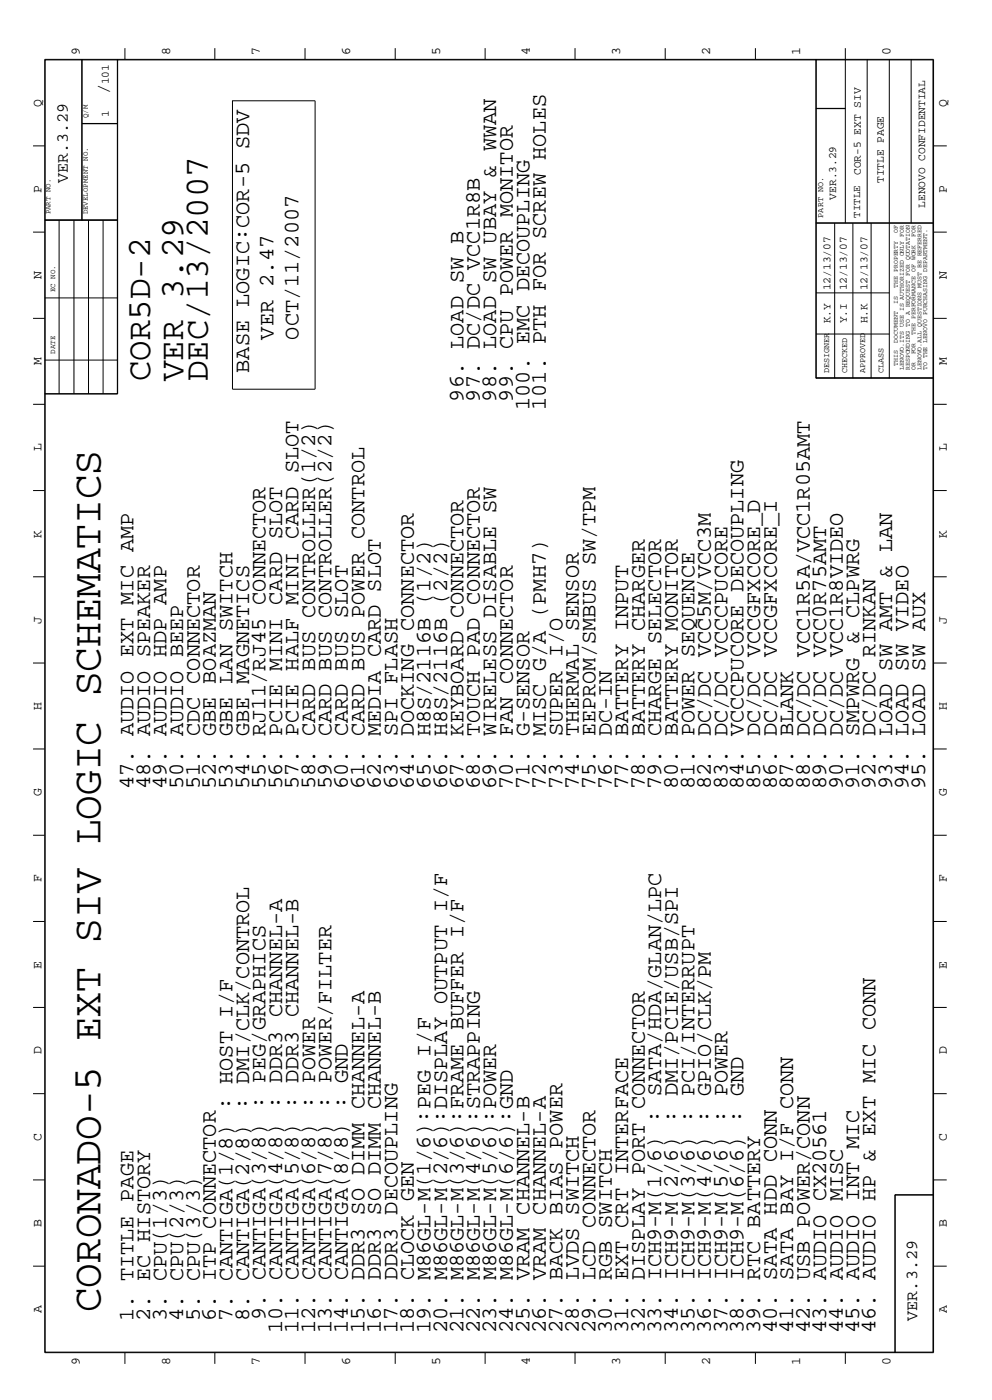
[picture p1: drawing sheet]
<svg xmlns="http://www.w3.org/2000/svg" width="300mm" height="423mm" viewBox="0 0 300 423" stroke-linecap="round" stroke-linejoin="round" font-family="sans-serif">
<defs><g id="words">
<text font-size="12.4" x="30.4" y="396.8" transform="rotate(-90 30.4 396.8)">CORONADO-5 EXT SIV LOGIC SCHEMATICS</text>
<g font-size="10.3">
<text x="45.4" y="115.2" transform="rotate(-90 45.4 115.2)">COR5D-2</text>
<text x="55.4" y="115.2" transform="rotate(-90 55.4 115.2)">VER 3.29</text>
<text x="62.8" y="115.2" transform="rotate(-90 62.8 115.2)">DEC/13/2007</text>
</g>
<g font-size="6.6">
<text x="82.7" y="102.7" transform="rotate(-90 82.7 102.7)">VER 2.47</text>
<text x="90.3" y="102.7" transform="rotate(-90 90.3 102.7)">OCT/11/2007</text>
<text x="75.3" y="112.7" transform="rotate(-90 75.3 112.7)">BASE LOGIC:COR-5 SDV</text>
<text x="140.1" y="121.4" transform="rotate(-90 140.1 121.4)">96. LOAD SW B</text>
<text x="145" y="121.4" transform="rotate(-90 145 121.4)">97. DC/DC VCC1R8B</text>
<text x="150" y="121.4" transform="rotate(-90 150 121.4)">98. LOAD SW UBAY &amp; WWAN</text>
<text x="155" y="121.4" transform="rotate(-90 155 121.4)">99. CPU POWER MONITOR</text>
<text x="160" y="124" transform="rotate(-90 160 124)">100. EMC DECOUPLING</text>
<text x="165" y="124" transform="rotate(-90 165 124)">101. PTH FOR SCREW HOLES</text>
<text x="40.4" y="238.6" transform="rotate(-90 40.4 238.6)">47. AUDIO EXT MIC AMP</text>
<text x="45.4" y="238.6" transform="rotate(-90 45.4 238.6)">48. AUDIO SPEAKER</text>
<text x="50.4" y="238.6" transform="rotate(-90 50.4 238.6)">49. AUDIO HDP AMP</text>
<text x="55.4" y="238.6" transform="rotate(-90 55.4 238.6)">50. AUDIO BEEP</text>
<text x="60.4" y="238.6" transform="rotate(-90 60.4 238.6)">51. CDC CONNECTOR</text>
<text x="65.3" y="238.6" transform="rotate(-90 65.3 238.6)">52. GBE BOAZMAN</text>
<text x="70.3" y="238.6" transform="rotate(-90 70.3 238.6)">53. GBE LAN SWITCH</text>
<text x="75.3" y="238.6" transform="rotate(-90 75.3 238.6)">54. GBE MAGNETICS</text>
<text x="80.3" y="238.6" transform="rotate(-90 80.3 238.6)">55. RJ11/RJ45 CONNECTOR</text>
<text x="85.3" y="238.6" transform="rotate(-90 85.3 238.6)">56. PCIE MINI CARD SLOT</text>
<text x="90.3" y="238.6" transform="rotate(-90 90.3 238.6)">57. PCIE HALF MINI CARD SLOT</text>
<text x="95.2" y="238.6" transform="rotate(-90 95.2 238.6)">58. CARD BUS CONTROLLER(1/2)</text>
<text x="100.2" y="238.6" transform="rotate(-90 100.2 238.6)">59. CARD BUS CONTROLLER(2/2)</text>
<text x="105.2" y="238.6" transform="rotate(-90 105.2 238.6)">60. CARD BUS SLOT</text>
<text x="110.2" y="238.6" transform="rotate(-90 110.2 238.6)">61. CARD BUS POWER CONTROL</text>
<text x="115.1" y="238.6" transform="rotate(-90 115.1 238.6)">62. MEDIA CARD SLOT</text>
<text x="120.1" y="238.6" transform="rotate(-90 120.1 238.6)">63. SPI FLASH</text>
<text x="125.1" y="238.6" transform="rotate(-90 125.1 238.6)">64. DOCKING CONNECTOR</text>
<text x="130.1" y="238.6" transform="rotate(-90 130.1 238.6)">65. H8S/2116B (1/2)</text>
<text x="135.1" y="238.6" transform="rotate(-90 135.1 238.6)">66. H8S/2116B (2/2)</text>
<text x="140.1" y="238.6" transform="rotate(-90 140.1 238.6)">67. KEYBOARD CONNECTOR</text>
<text x="145" y="238.6" transform="rotate(-90 145 238.6)">68. TOUCH PAD CONNECTOR</text>
<text x="150" y="238.6" transform="rotate(-90 150 238.6)">69. WIRELESS DISABLE SW</text>
<text x="155" y="238.6" transform="rotate(-90 155 238.6)">70. FAN CONNECTOR</text>
<text x="160" y="238.6" transform="rotate(-90 160 238.6)">71. G-SENSOR</text>
<text x="165" y="238.6" transform="rotate(-90 165 238.6)">72. MISC G/A (PMH7)</text>
<text x="170" y="238.6" transform="rotate(-90 170 238.6)">73. SUPER I/O</text>
<text x="175" y="238.6" transform="rotate(-90 175 238.6)">74. THERMAL SENSOR</text>
<text x="180" y="238.6" transform="rotate(-90 180 238.6)">75. EEPROM/SMBUS SW/TPM</text>
<text x="184.9" y="238.6" transform="rotate(-90 184.9 238.6)">76. DC-IN</text>
<text x="189.9" y="238.6" transform="rotate(-90 189.9 238.6)">77. BATTERY INPUT</text>
<text x="194.9" y="238.6" transform="rotate(-90 194.9 238.6)">78. BATTERY CHARGER</text>
<text x="199.9" y="238.6" transform="rotate(-90 199.9 238.6)">79. CHARGE SELECTOR</text>
<text x="204.9" y="238.6" transform="rotate(-90 204.9 238.6)">80. BATTERY MONITOR</text>
<text x="209.9" y="238.6" transform="rotate(-90 209.9 238.6)">81. POWER SEQUENCE</text>
<text x="214.9" y="238.6" transform="rotate(-90 214.9 238.6)">82. DC/DC VCC5M/VCC3M</text>
<text x="219.9" y="238.6" transform="rotate(-90 219.9 238.6)">83. DC/DC VCCCPUCORE</text>
<text x="224.8" y="238.6" transform="rotate(-90 224.8 238.6)">84. VCCCPUCORE DECOUPLING</text>
<text x="229.8" y="238.6" transform="rotate(-90 229.8 238.6)">85. DC/DC VCCGFXCORE_D</text>
<text x="234.8" y="238.6" transform="rotate(-90 234.8 238.6)">86. DC/DC VCCGFXCORE_I</text>
<text x="239.8" y="238.6" transform="rotate(-90 239.8 238.6)">87. BLANK</text>
<text x="244.8" y="238.6" transform="rotate(-90 244.8 238.6)">88. DC/DC VCC1R5A/VCC1R05AMT</text>
<text x="249.8" y="238.6" transform="rotate(-90 249.8 238.6)">89. DC/DC VCC0R75AMT</text>
<text x="254.8" y="238.6" transform="rotate(-90 254.8 238.6)">90. DC/DC VCC1R8VIDEO</text>
<text x="259.8" y="238.6" transform="rotate(-90 259.8 238.6)">91. SMPWRG &amp; CLPWRG</text>
<text x="264.7" y="238.6" transform="rotate(-90 264.7 238.6)">92. DC/DC RINKAN</text>
<text x="269.7" y="238.6" transform="rotate(-90 269.7 238.6)">93. LOAD SW AMT &amp; LAN</text>
<text x="274.7" y="238.6" transform="rotate(-90 274.7 238.6)">94. LOAD SW VIDEO</text>
<text x="279.7" y="238.6" transform="rotate(-90 279.7 238.6)">95. LOAD SW AUX</text>
<text x="40.4" y="399.4" transform="rotate(-90 40.4 399.4)">1. TITLE PAGE</text>
<text x="45.4" y="399.4" transform="rotate(-90 45.4 399.4)">2. EC HISTORY</text>
<text x="50.4" y="399.4" transform="rotate(-90 50.4 399.4)">3. CPU(1/3)</text>
<text x="55.4" y="399.4" transform="rotate(-90 55.4 399.4)">4. CPU(2/3)</text>
<text x="60.4" y="399.4" transform="rotate(-90 60.4 399.4)">5. CPU(3/3)</text>
<text x="65.3" y="399.4" transform="rotate(-90 65.3 399.4)">6. ITP CONNECTOR</text>
<text x="70.3" y="399.4" transform="rotate(-90 70.3 399.4)">7. CANTIGA(1/8) : HOST I/F</text>
<text x="75.3" y="399.4" transform="rotate(-90 75.3 399.4)">8. CANTIGA(2/8) : DMI/CLK/CONTROL</text>
<text x="80.3" y="399.1" transform="rotate(-90 80.3 399.1)">9. CANTIGA(3/8) : PEG/GRAPHICS</text>
<text x="85.3" y="403.1" transform="rotate(-90 85.3 403.1)">10. CANTIGA(4/8) : DDR3 CHANNEL-A</text>
<text x="90.3" y="403.1" transform="rotate(-90 90.3 403.1)">11. CANTIGA(5/8) : DDR3 CHANNEL-B</text>
<text x="95.3" y="403.1" transform="rotate(-90 95.3 403.1)">12. CANTIGA(6/8) : POWER</text>
<text x="100.2" y="403.1" transform="rotate(-90 100.2 403.1)">13. CANTIGA(7/8) : POWER/FILTER</text>
<text x="105.2" y="403.1" transform="rotate(-90 105.2 403.1)">14. CANTIGA(8/8) : GND</text>
<text x="110.2" y="403.1" transform="rotate(-90 110.2 403.1)">15. DDR3 SO DIMM CHANNEL-A</text>
<text x="115.1" y="403.1" transform="rotate(-90 115.1 403.1)">16. DDR3 SO DIMM CHANNEL-B</text>
<text x="120.1" y="403.1" transform="rotate(-90 120.1 403.1)">17. DDR3 DECOUPLING</text>
<text x="125.1" y="403.1" transform="rotate(-90 125.1 403.1)">18. CLOCK GEN</text>
<text x="130.1" y="403.1" transform="rotate(-90 130.1 403.1)">19. M86GL-M(1/6):PEG I/F</text>
<text x="135.1" y="403.1" transform="rotate(-90 135.1 403.1)">20. M86GL-M(2/6):DISPLAY OUTPUT I/F</text>
<text x="140.1" y="403.1" transform="rotate(-90 140.1 403.1)">21. M86GL-M(3/6):FRAME BUFFER I/F</text>
<text x="145" y="403.1" transform="rotate(-90 145 403.1)">22. M86GL-M(4/6):STRAPPING</text>
<text x="150" y="403.1" transform="rotate(-90 150 403.1)">23. M86GL-M(5/6):POWER</text>
<text x="155" y="403.1" transform="rotate(-90 155 403.1)">24. M86GL-M(6/6):GND</text>
<text x="160" y="403.1" transform="rotate(-90 160 403.1)">25. VRAM CHANNEL-B</text>
<text x="165" y="403.1" transform="rotate(-90 165 403.1)">26. VRAM CHANNEL-A</text>
<text x="170" y="403.1" transform="rotate(-90 170 403.1)">27. BACK BIAS POWER</text>
<text x="175" y="403.1" transform="rotate(-90 175 403.1)">28. LVDS SWITCH</text>
<text x="180" y="403.1" transform="rotate(-90 180 403.1)">29. LCD CONNECTOR</text>
<text x="184.9" y="403.1" transform="rotate(-90 184.9 403.1)">30. RGB SWITCH</text>
<text x="189.9" y="403.1" transform="rotate(-90 189.9 403.1)">31. EXT CRT INTERFACE</text>
<text x="194.9" y="403.1" transform="rotate(-90 194.9 403.1)">32. DISPLAY PORT CONNECTOR</text>
<text x="199.9" y="403.1" transform="rotate(-90 199.9 403.1)">33. ICH9-M(1/6) : SATA/HDA/GLAN/LPC</text>
<text x="204.9" y="403.1" transform="rotate(-90 204.9 403.1)">34. ICH9-M(2/6) : DMI/PCIE/USB/SPI</text>
<text x="209.9" y="403.1" transform="rotate(-90 209.9 403.1)">35. ICH9-M(3/6) : PCI/INTERRUPT</text>
<text x="214.9" y="403.1" transform="rotate(-90 214.9 403.1)">36. ICH9-M(4/6) : GPIO/CLK/PM</text>
<text x="219.9" y="403.1" transform="rotate(-90 219.9 403.1)">37. ICH9-M(5/6) : POWER</text>
<text x="224.8" y="403.1" transform="rotate(-90 224.8 403.1)">38. ICH9-M(6/6) : GND</text>
<text x="229.8" y="403.1" transform="rotate(-90 229.8 403.1)">39. RTC BATTERY</text>
<text x="234.8" y="403.1" transform="rotate(-90 234.8 403.1)">40. SATA HDD CONN</text>
<text x="239.8" y="403.1" transform="rotate(-90 239.8 403.1)">41. SATA BAY I/F CONN</text>
<text x="244.8" y="403.1" transform="rotate(-90 244.8 403.1)">42. USB POWER/CONN</text>
<text x="249.8" y="403.1" transform="rotate(-90 249.8 403.1)">43. AUDIO CX20561</text>
<text x="254.8" y="403.1" transform="rotate(-90 254.8 403.1)">44. AUDIO MISC</text>
<text x="259.8" y="403.1" transform="rotate(-90 259.8 403.1)">45. AUDIO INT MIC</text>
<text x="264.7" y="403.1" transform="rotate(-90 264.7 403.1)">46. AUDIO HP &amp; EXT MIC CONN</text>
</g>
<text font-size="5.2" x="32.9" y="28.4" transform="rotate(-90 32.9 28.4)">/</text>
<g font-size="5.1">
<text x="20.5" y="55.4" transform="rotate(-90 20.5 55.4)">VER.3.29</text>
<text x="277.2" y="399.4" transform="rotate(-90 277.2 399.4)">VER.3.29</text>
</g>
<g font-size="4">
<text x="24.1" y="16.7" transform="rotate(-90 24.1 16.7)">9</text>
<text x="51.4" y="16.7" transform="rotate(-90 51.4 16.7)">8</text>
<text x="78.6" y="16.7" transform="rotate(-90 78.6 16.7)">7</text>
<text x="105.8" y="16.7" transform="rotate(-90 105.8 16.7)">6</text>
<text x="133.1" y="16.7" transform="rotate(-90 133.1 16.7)">5</text>
<text x="160.2" y="16.7" transform="rotate(-90 160.2 16.7)">4</text>
<text x="187.5" y="16.7" transform="rotate(-90 187.5 16.7)">3</text>
<text x="214.6" y="16.7" transform="rotate(-90 214.6 16.7)">2</text>
<text x="241.9" y="16.7" transform="rotate(-90 241.9 16.7)">1</text>
<text x="269.2" y="16.7" transform="rotate(-90 269.2 16.7)">0</text>
<text x="12.5" y="32.3" transform="rotate(-90 12.5 32.3)">Q</text>
<text x="286.2" y="32.3" transform="rotate(-90 286.2 32.3)">Q</text>
<text x="12.5" y="58.3" transform="rotate(-90 12.5 58.3)">P</text>
<text x="286.2" y="58.3" transform="rotate(-90 286.2 58.3)">P</text>
<text x="12.5" y="84.4" transform="rotate(-90 12.5 84.4)">N</text>
<text x="286.2" y="84.4" transform="rotate(-90 286.2 84.4)">N</text>
<text x="12.5" y="110.5" transform="rotate(-90 12.5 110.5)">M</text>
<text x="286.2" y="110.5" transform="rotate(-90 286.2 110.5)">M</text>
<text x="12.5" y="136.5" transform="rotate(-90 12.5 136.5)">L</text>
<text x="286.2" y="136.5" transform="rotate(-90 286.2 136.5)">L</text>
<text x="12.5" y="162.6" transform="rotate(-90 12.5 162.6)">K</text>
<text x="286.2" y="162.6" transform="rotate(-90 286.2 162.6)">K</text>
<text x="12.5" y="188.6" transform="rotate(-90 12.5 188.6)">J</text>
<text x="286.2" y="188.6" transform="rotate(-90 286.2 188.6)">J</text>
<text x="12.5" y="214.7" transform="rotate(-90 12.5 214.7)">H</text>
<text x="286.2" y="214.7" transform="rotate(-90 286.2 214.7)">H</text>
<text x="12.5" y="240.7" transform="rotate(-90 12.5 240.7)">G</text>
<text x="286.2" y="240.7" transform="rotate(-90 286.2 240.7)">G</text>
<text x="12.5" y="266.8" transform="rotate(-90 12.5 266.8)">F</text>
<text x="286.2" y="266.8" transform="rotate(-90 286.2 266.8)">F</text>
<text x="12.5" y="292.9" transform="rotate(-90 12.5 292.9)">E</text>
<text x="286.2" y="292.9" transform="rotate(-90 286.2 292.9)">E</text>
<text x="12.5" y="318.9" transform="rotate(-90 12.5 318.9)">D</text>
<text x="286.2" y="318.9" transform="rotate(-90 286.2 318.9)">D</text>
<text x="12.5" y="344.9" transform="rotate(-90 12.5 344.9)">C</text>
<text x="286.2" y="344.9" transform="rotate(-90 286.2 344.9)">C</text>
<text x="12.5" y="371" transform="rotate(-90 12.5 371)">B</text>
<text x="286.2" y="371" transform="rotate(-90 286.2 371)">B</text>
<text x="12.5" y="397" transform="rotate(-90 12.5 397)">A</text>
<text x="286.2" y="397" transform="rotate(-90 286.2 397)">A</text>
<text x="24.1" y="412.7" transform="rotate(-90 24.1 412.7)">9</text>
<text x="51.4" y="412.7" transform="rotate(-90 51.4 412.7)">8</text>
<text x="78.6" y="412.7" transform="rotate(-90 78.6 412.7)">7</text>
<text x="105.8" y="412.7" transform="rotate(-90 105.8 412.7)">6</text>
<text x="133.1" y="412.7" transform="rotate(-90 133.1 412.7)">5</text>
<text x="160.2" y="412.7" transform="rotate(-90 160.2 412.7)">4</text>
<text x="187.5" y="412.7" transform="rotate(-90 187.5 412.7)">3</text>
<text x="214.6" y="412.7" transform="rotate(-90 214.6 412.7)">2</text>
<text x="241.9" y="412.7" transform="rotate(-90 241.9 412.7)">1</text>
<text x="269.2" y="412.7" transform="rotate(-90 269.2 412.7)">0</text>
</g>
<g font-size="3.4">
<text x="32.9" y="25.5" transform="rotate(-90 32.9 25.5)">101</text>
<text x="32.9" y="35.5" transform="rotate(-90 32.9 35.5)">1</text>
<text x="260.2" y="52.9" transform="rotate(-90 260.2 52.9)">COR-5 EXT SIV</text>
<text x="267.2" y="55.4" transform="rotate(-90 267.2 55.4)">TITLE PAGE</text>
<text x="252.7" y="60.4" transform="rotate(-90 252.7 60.4)">VER.3.29</text>
<text x="279.7" y="62.8" transform="rotate(-90 279.7 62.8)">LENOVO CONFIDENTIAL</text>
<text x="251" y="87.8" transform="rotate(-90 251 87.8)">12/13/07</text>
<text x="255.9" y="87.8" transform="rotate(-90 255.9 87.8)">12/13/07</text>
<text x="262.2" y="87.8" transform="rotate(-90 262.2 87.8)">12/13/07</text>
<text x="251" y="97.8" transform="rotate(-90 251 97.8)">K.Y</text>
<text x="255.9" y="97.8" transform="rotate(-90 255.9 97.8)">Y.I</text>
<text x="262.2" y="97.8" transform="rotate(-90 262.2 97.8)">H.K</text>
</g>
<text font-size="3.2" x="260" y="65.8" transform="rotate(-90 260 65.8)">TITLE</text>
<g font-size="2.5">
<text x="248.8" y="65.8" transform="rotate(-90 248.8 65.8)">PART NO.</text>
<text x="250.6" y="112.9" transform="rotate(-90 250.6 112.9)">DESIGNER</text>
<text x="256.1" y="112.9" transform="rotate(-90 256.1 112.9)">CHECKED</text>
<text x="261.5" y="112.9" transform="rotate(-90 261.5 112.9)">APPROVED</text>
<text x="267" y="112.9" transform="rotate(-90 267 112.9)">CLASS</text>
</g>
<g font-size="2.3">
<text x="26.6" y="35.7" transform="rotate(-90 26.6 35.7)">Q/M</text>
<text x="15.2" y="64.9" transform="rotate(-90 15.2 64.9)">PART NO.</text>
<text x="26.6" y="64.9" transform="rotate(-90 26.6 64.9)">DEVELOPMENT NO.</text>
<text x="16.7" y="88.3" transform="rotate(-90 16.7 88.3)">EC NO.</text>
<text x="16.7" y="106.9" transform="rotate(-90 16.7 106.9)">DATE</text>
</g>
<g font-size="2">
<text x="271.4" y="70.4" transform="rotate(-90 271.4 70.4)">OF</text>
<text x="276.7" y="71.6" transform="rotate(-90 276.7 71.6)">FOR</text>
<text x="271.4" y="87" transform="rotate(-90 271.4 87)">THE PROPERTY</text>
<text x="271.4" y="91.8" transform="rotate(-90 271.4 91.8)">IS</text>
<text x="276.7" y="101.3" transform="rotate(-90 276.7 101.3)">THE PERFORMANCE OF WORK</text>
<text x="271.4" y="103.6" transform="rotate(-90 271.4 103.6)">DOCUMENT</text>
<text x="276.7" y="107.2" transform="rotate(-90 276.7 107.2)">FOR</text>
<text x="271.4" y="110.7" transform="rotate(-90 271.4 110.7)">THIS</text>
<text x="273.2" y="111.9" transform="rotate(-90 273.2 111.9)">LENOVO.ITS USE IS AUTHORIZED ONLY FOR</text>
<text x="275" y="111.9" transform="rotate(-90 275 111.9)">RESPONDING TO A REQUEST FOR QUOTATION</text>
<text x="276.7" y="111.9" transform="rotate(-90 276.7 111.9)">OR</text>
<text x="278.6" y="111.9" transform="rotate(-90 278.6 111.9)">LENOVO.ALL QUESTIONS MUST BE REFERRED</text>
<text x="280.2" y="111.9" transform="rotate(-90 280.2 111.9)">TO THE LENOVO PURCHASING DEPARTMENT.</text>
</g>
</g></defs>
<g fill="none" stroke="#000" stroke-width=".3">
<path d="M13.5 17.9h268.7v391.1h-268.7zM13.6 18.1h268.4v390.8h-268.4zM24.7 17.9v48.7M24.8 17.9v48.7M35.5 17.9v101.2M35.6 17.9v101.2h-22.1M37.8 14.6v3.3M64.9 14.6v3.3M92.2 14.6v3.3M119.5 14.6v3.3M146.6 14.6v3.3M173.8 14.6v3.3"/>
<path d="M201.1 14.6v3.3M228.3 14.6v3.3M246.6 17.9v96.5h35.4M246.7 17.9v96.5M255.5 14.6v52.9M262.1 17.9v49.6M268.8 17.9v96.5M275.4 17.9v49.6M24.8 37.4h10.8M24.8 37.3h10.8M70.3 30.5h25v87.2h-25zM246.6 32.9h8.9"/>
<path d="M246.6 32.8h8.9M10 44.1h3.5M282 44.1h4.2M10 70.2h3.5M13.5 66.6h22.1M13.5 66.5h22.1M17.9 66.6v52.5M22.4 66.6v52.5M26.8 66.6v52.5M31.2 66.6v52.4M246.6 67.5h35.4M246.6 67.4h35.4"/>
<path d="M252.3 67.5v46.9M257.8 67.5v46.9M263.3 67.5v46.9M282 70.2h4.2M10 96.3h3.5M13.5 90.1h22.1M246.6 88.6h22.2M282 96.3h4.2M13.5 119h22.1M13.5 108.9h22.1M246.6 114.2h35.4M246.6 101h22.2"/>
<path d="M10 122.3h3.5M282 122.3h4.2M10 148.3h3.5M282 148.3h4.2M10 174.4h3.5M282 174.4h4.2M10 200.5h3.5M282 200.5h4.2M10 226.5h3.5M282 226.5h4.2M10 252.6h3.5M282 252.6h4.2"/>
<path d="M10 278.6h3.5M282 278.6h4.2M10 304.6h3.5M282 304.6h4.2M10 330.7h3.5M282 330.7h4.2M10 356.8h3.5M282 356.8h4.2M270.5 361.4h11.5M270.6 361.3v47.7M282 361.3h-11.5v47.7M10 382.9h3.5"/>
<path d="M282 382.9h4.2M37.8 409v3.4M64.9 409v3.4M92.2 409v3.4M119.5 409v3.4M146.6 409v3.4M173.8 409v3.4M201.1 409v3.4M228.3 409v3.4M255.5 409v3.4"/>
</g>
<use href="#words"/>
</svg>
